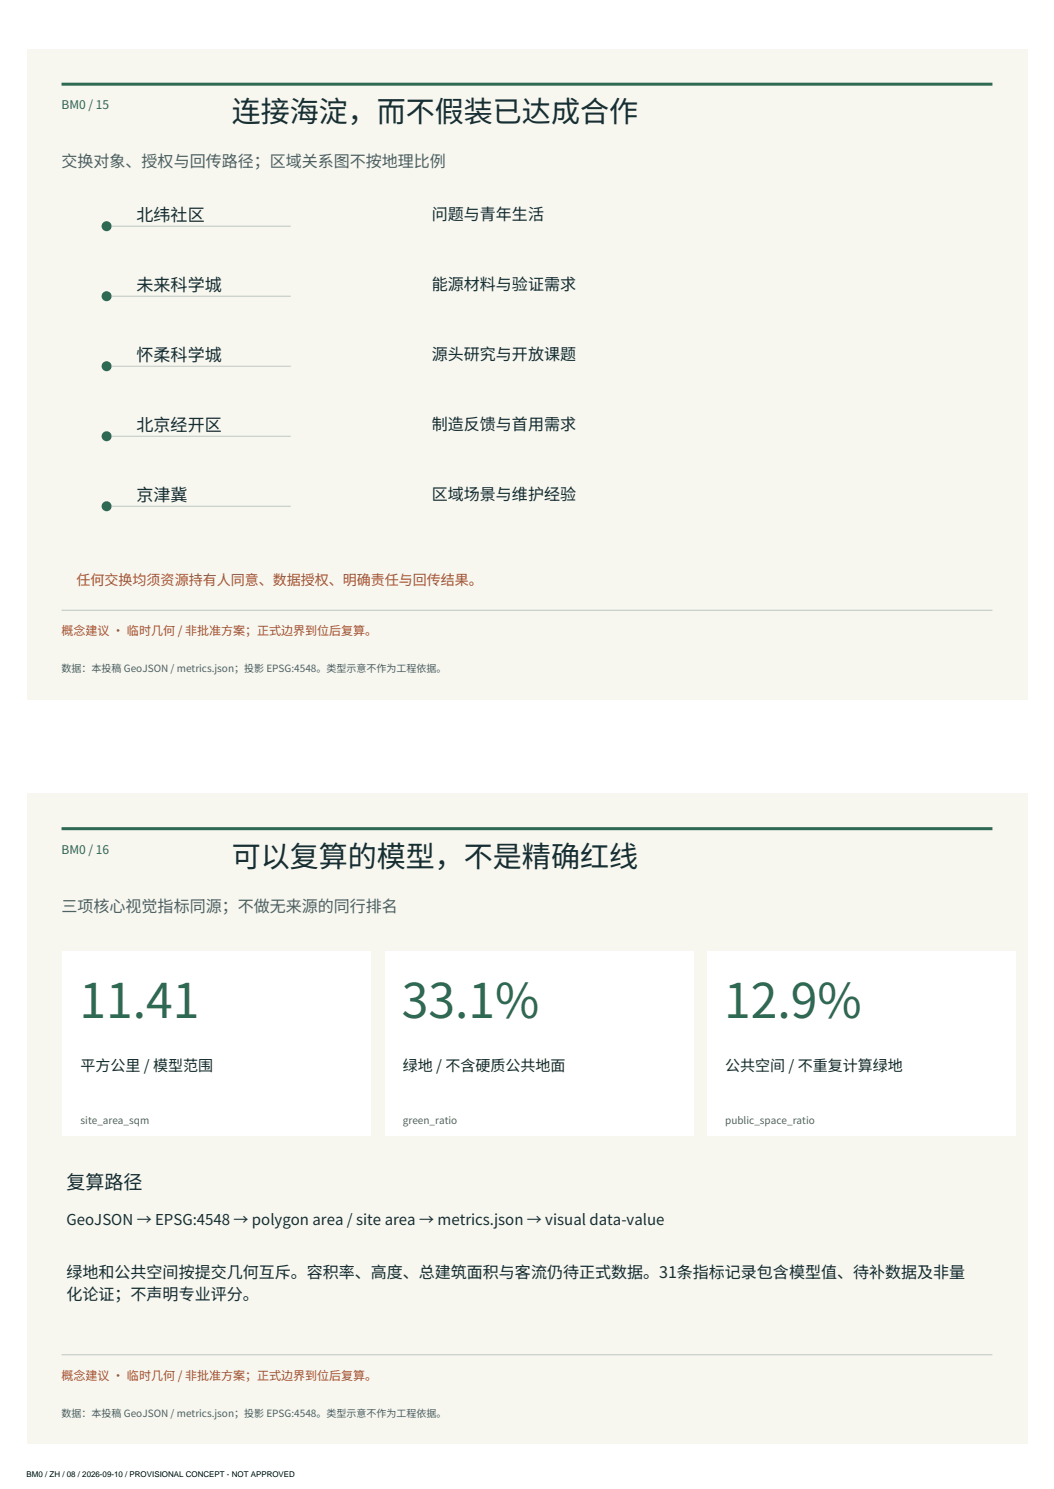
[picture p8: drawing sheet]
<svg xmlns="http://www.w3.org/2000/svg" width="841mm" height="1189mm" viewBox="0 0 841 1189" stroke-linecap="round" stroke-linejoin="round" font-family="sans-serif">
<defs><g id="words">
<g font-size="38.3" fill="#2e6a53">
<text x="63" y="813">11.41</text>
<text x="321" y="813">33.1%</text>
<text x="578" y="813">12.9%</text>
</g>
<g font-size="23.2" fill="#172e32">
<text x="185" y="98">连接海淀，而不假装已达成合作</text>
<text x="185" y="692">可以复算的模型，不是精确红线</text>
</g>
<text font-size="15.2" fill="#172e32" x="53" y="949">复算路径</text>
<g font-size="13.6" fill="#172e32">
<text x="109" y="177">北纬社区</text>
<text x="109" y="233">未来科学城</text>
<text x="109" y="288">怀柔科学城</text>
<text x="109" y="344">北京经开区</text>
<text x="109" y="400">京津冀</text>
</g>
<g font-size="12.8" fill="#4d6264">
<text x="49" y="134">交换对象、授权与回传路径；区域关系图不按地理比例</text>
<text x="49" y="728">三项核心视觉指标同源；不做无来源的同行排名</text>
</g>
<g font-size="12.8" fill="#172e32">
<text x="345" y="176">问题与青年生活</text>
<text x="345" y="232">能源材料与验证需求</text>
<text x="345" y="288">源头研究与开放课题</text>
<text x="345" y="344">制造反馈与首用需求</text>
<text x="345" y="399">区域场景与维护经验</text>
<text x="53" y="1020">绿地和公共空间按提交几何互斥。容积率、高度、总建筑面积与客流仍待正式数据。31条指标记录包含模型值、待补数据及非量</text>
<text x="53" y="1038">化论证；不声明专业评分。</text>
</g>
<g font-size="12" fill="#172e32">
<text x="64" y="855">平方公里 / 模型范围</text>
<text x="321" y="855">绿地 / 不含硬质公共地面</text>
<text x="579" y="855">公共空间 / 不重复计算绿地</text>
<text x="53" y="978">GeoJSON → EPSG:4548 → polygon area / site area → metrics.json → visual data-value</text>
</g>
<text font-size="11.2" fill="#a84d2b" x="61" y="467">任何交换均须资源持有人同意、数据授权、明确责任与回传结果。</text>
<g font-size="9.6" fill="#2e6a53">
<text x="49" y="87">BM0 / 15</text>
<text x="49" y="682">BM0 / 16</text>
</g>
<g font-size="9.6" fill="#a84d2b">
<text x="49" y="507">概念建议 · 临时几何 / 非批准方案；正式边界到位后复算。</text>
<text x="49" y="1102">概念建议 · 临时几何 / 非批准方案；正式边界到位后复算。</text>
</g>
<g font-size="8" fill="#4d6264">
<text x="49" y="537">数据：本投稿 GeoJSON / metrics.json；投影 EPSG:4548。类型示意不作为工程依据。</text>
<text x="64" y="897">site_area_sqm</text>
<text x="321" y="897">green_ratio</text>
<text x="579" y="897">public_space_ratio</text>
<text x="49" y="1131">数据：本投稿 GeoJSON / metrics.json；投影 EPSG:4548。类型示意不作为工程依据。</text>
</g>
<text font-size="6.3" x="21" y="1179">BM0 / ZH / 08 / 2026-09-10 / PROVISIONAL CONCEPT - NOT APPROVED</text>
</g></defs>
<path d="M21 39h799v519h-799z" fill-rule="evenodd" fill="#f7f7ef"/>
<path d="M49 67h743" fill="none" stroke="#2e6a53" stroke-width="2.4" stroke-linecap="butt"/>
<path d="M49 487h743" fill="none" stroke="#bcc8c1" stroke-width=".8" stroke-linecap="butt"/>
<circle cx="85" cy="181" r="4" fill="#2e6a53"/>
<path d="M89 181h143" fill="none" stroke="#bcc8c1" stroke-width=".8" stroke-linecap="butt"/>
<circle cx="85" cy="237" r="4" fill="#2e6a53"/>
<path d="M89 237h143" fill="none" stroke="#bcc8c1" stroke-width=".8" stroke-linecap="butt"/>
<circle cx="85" cy="292" r="4" fill="#2e6a53"/>
<path d="M89 292h143" fill="none" stroke="#bcc8c1" stroke-width=".8" stroke-linecap="butt"/>
<circle cx="85" cy="348" r="4" fill="#2e6a53"/>
<path d="M89 348h143" fill="none" stroke="#bcc8c1" stroke-width=".8" stroke-linecap="butt"/>
<circle cx="85" cy="404" r="4" fill="#2e6a53"/>
<path d="M89 404h143" fill="none" stroke="#bcc8c1" stroke-width=".8" stroke-linecap="butt"/>
<path d="M21 634h799v519h-799z" fill-rule="evenodd" fill="#f7f7ef"/>
<path d="M49 662h743" fill="none" stroke="#2e6a53" stroke-width="2.4" stroke-linecap="butt"/>
<path d="M49 1082h743" fill="none" stroke="#bcc8c1" stroke-width=".8" stroke-linecap="butt"/>
<g fill="#fff">
<path d="M50 760h246v147h-246z" fill-rule="evenodd"/>
<path d="M307 760h246v147h-246z" fill-rule="evenodd"/>
<path d="M564 760h246v147h-246z" fill-rule="evenodd"/>
</g>
<use href="#words"/>
</svg>
